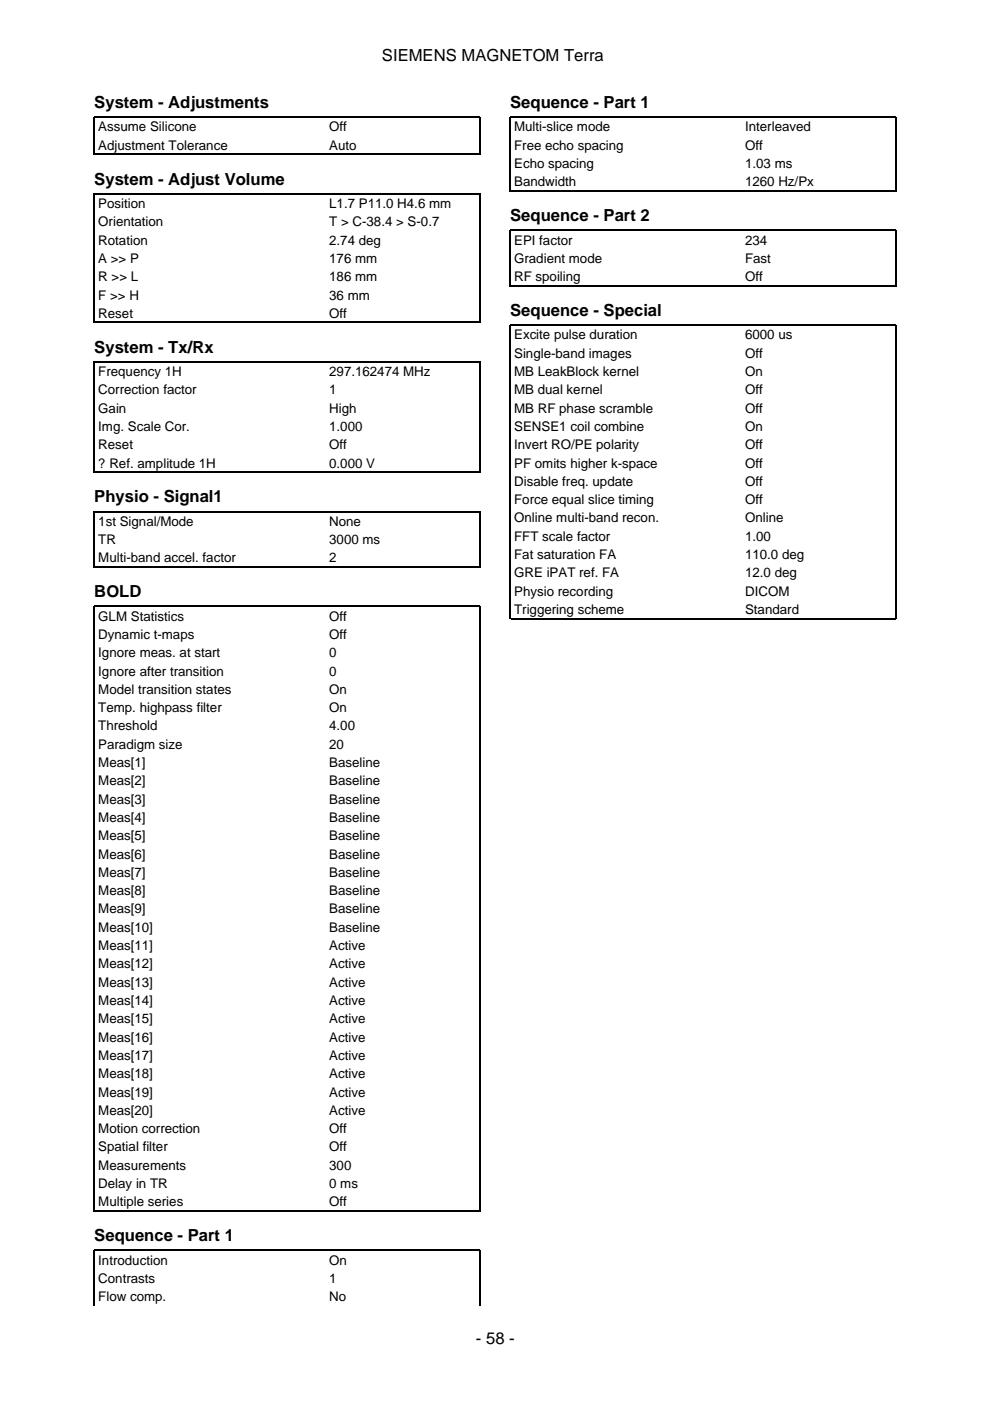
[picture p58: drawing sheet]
<svg xmlns="http://www.w3.org/2000/svg" width="210mm" height="297mm" viewBox="0 0 210 297" stroke-linecap="round" stroke-linejoin="round" font-family="sans-serif">
<defs><g id="words">
<g font-size="3.5">
<text x="81" y="12.9">SIEMENS MAGNETOM Terra</text>
<text x="20" y="22.9">System - Adjustments</text>
<text x="108.2" y="22.9">Sequence - Part 1</text>
<text x="20" y="39.2">System - Adjust Volume</text>
<text x="108.2" y="46.9">Sequence - Part 2</text>
<text x="108.2" y="67">Sequence - Special</text>
<text x="20" y="74.8">System - Tx/Rx</text>
<text x="20" y="106.5">Physio - Signal1</text>
<text x="20" y="126.6">BOLD</text>
<text x="20" y="263.2">Sequence - Part 1</text>
<text x="100.9" y="284.9">- 58 -</text>
</g>
<g font-size="2.8">
<text x="20.8" y="27.9">Assume Silicone</text>
<text x="69.8" y="27.9">Off</text>
<text x="109" y="27.9">Multi-slice mode</text>
<text x="158" y="27.9">Interleaved</text>
<text x="20.8" y="31.7">Adjustment Tolerance</text>
<text x="69.8" y="31.7">Auto</text>
<text x="109" y="31.7">Free echo spacing</text>
<text x="109" y="35.6">Echo spacing</text>
<text x="158" y="31.7">Off</text>
<text x="158" y="35.6">1.03 ms</text>
<text x="109" y="39.5">Bandwidth</text>
<text x="158" y="39.5">1260 Hz/Px</text>
<text x="20.8" y="44.1">Position</text>
<text x="20.8" y="48">Orientation</text>
<text x="69.8" y="44.1">L1.7 P11.0 H4.6 mm</text>
<text x="69.8" y="48">T &gt; C-38.4 &gt; S-0.7</text>
<text x="20.8" y="51.9">Rotation</text>
<text x="69.8" y="51.9">2.74 deg</text>
<text x="109" y="51.9">EPI factor</text>
<text x="158" y="51.9">234</text>
<text x="20.8" y="55.7">A &gt;&gt; P</text>
<text x="20.8" y="59.6">R &gt;&gt; L</text>
<text x="69.8" y="55.7">176 mm</text>
<text x="69.8" y="59.6">186 mm</text>
<text x="109" y="55.7">Gradient mode</text>
<text x="109" y="59.6">RF spoiling</text>
<text x="158" y="55.7">Fast</text>
<text x="158" y="59.6">Off</text>
<text x="20.8" y="63.5">F &gt;&gt; H</text>
<text x="69.8" y="63.5">36 mm</text>
<text x="20.8" y="67.4">Reset</text>
<text x="69.8" y="67.4">Off</text>
<text x="109" y="72">Excite pulse duration</text>
<text x="158" y="72">6000 us</text>
<text x="109" y="75.8">Single-band images</text>
<text x="158" y="75.8">Off</text>
<text x="20.8" y="79.7">Frequency 1H</text>
<text x="20.8" y="83.6">Correction factor</text>
<text x="69.8" y="79.7">297.162474 MHz</text>
<text x="69.8" y="83.6">1</text>
<text x="109" y="79.7">MB LeakBlock kernel</text>
<text x="109" y="83.6">MB dual kernel</text>
<text x="158" y="79.7">On</text>
<text x="158" y="83.6">Off</text>
<text x="20.8" y="87.5">Gain</text>
<text x="69.8" y="87.5">High</text>
<text x="109" y="87.5">MB RF phase scramble</text>
<text x="158" y="87.5">Off</text>
<text x="20.8" y="91.4">Img. Scale Cor.</text>
<text x="20.8" y="95.2">Reset</text>
<text x="69.8" y="91.4">1.000</text>
<text x="69.8" y="95.2">Off</text>
<text x="109" y="91.4">SENSE1 coil combine</text>
<text x="109" y="95.2">Invert RO/PE polarity</text>
<text x="158" y="91.4">On</text>
<text x="158" y="95.2">Off</text>
<text x="20.8" y="99.1">? Ref. amplitude 1H</text>
<text x="69.8" y="99.1">0.000 V</text>
<text x="109" y="99.1">PF omits higher k-space</text>
<text x="158" y="99.1">Off</text>
<text x="109" y="103">Disable freq. update</text>
<text x="109" y="106.9">Force equal slice timing</text>
<text x="158" y="103">Off</text>
<text x="158" y="106.9">Off</text>
<text x="20.8" y="111.5">1st Signal/Mode</text>
<text x="69.8" y="111.5">None</text>
<text x="109" y="110.8">Online multi-band recon.</text>
<text x="158" y="110.8">Online</text>
<text x="20.8" y="115.4">TR</text>
<text x="20.8" y="119.2">Multi-band accel. factor</text>
<text x="69.8" y="115.4">3000 ms</text>
<text x="69.8" y="119.2">2</text>
<text x="109" y="114.7">FFT scale factor</text>
<text x="109" y="118.5">Fat saturation FA</text>
<text x="158" y="114.7">1.00</text>
<text x="158" y="118.5">110.0 deg</text>
<text x="109" y="122.4">GRE iPAT ref. FA</text>
<text x="158" y="122.4">12.0 deg</text>
<text x="20.8" y="131.6">GLM Statistics</text>
<text x="69.8" y="131.6">Off</text>
<text x="109" y="126.3">Physio recording</text>
<text x="109" y="130.2">Triggering scheme</text>
<text x="158" y="126.3">DICOM</text>
<text x="158" y="130.2">Standard</text>
<text x="20.8" y="135.5">Dynamic t-maps</text>
<text x="69.8" y="135.5">Off</text>
<text x="20.8" y="139.3">Ignore meas. at start</text>
<text x="20.8" y="143.2">Ignore after transition</text>
<text x="69.8" y="139.3">0</text>
<text x="69.8" y="143.2">0</text>
<text x="20.8" y="147.1">Model transition states</text>
<text x="69.8" y="147.1">On</text>
<text x="20.8" y="151">Temp. highpass filter</text>
<text x="20.8" y="154.9">Threshold</text>
<text x="69.8" y="151">On</text>
<text x="69.8" y="154.9">4.00</text>
<text x="20.8" y="158.7">Paradigm size</text>
<text x="69.8" y="158.7">20</text>
<text x="20.8" y="162.6">Meas[1]</text>
<text x="20.8" y="166.5">Meas[2]</text>
<text x="69.8" y="162.6">Baseline</text>
<text x="69.8" y="166.5">Baseline</text>
<text x="20.8" y="170.4">Meas[3]</text>
<text x="69.8" y="170.4">Baseline</text>
<text x="20.8" y="174.3">Meas[4]</text>
<text x="20.8" y="178.2">Meas[5]</text>
<text x="69.8" y="174.3">Baseline</text>
<text x="69.8" y="178.2">Baseline</text>
<text x="20.8" y="182">Meas[6]</text>
<text x="20.8" y="185.9">Meas[7]</text>
<text x="69.8" y="182">Baseline</text>
<text x="69.8" y="185.9">Baseline</text>
<text x="20.8" y="189.8">Meas[8]</text>
<text x="69.8" y="189.8">Baseline</text>
<text x="20.8" y="193.7">Meas[9]</text>
<text x="20.8" y="197.6">Meas[10]</text>
<text x="69.8" y="193.7">Baseline</text>
<text x="69.8" y="197.6">Baseline</text>
<text x="20.8" y="201.4">Meas[11]</text>
<text x="69.8" y="201.4">Active</text>
<text x="20.8" y="205.3">Meas[12]</text>
<text x="20.8" y="209.2">Meas[13]</text>
<text x="69.8" y="205.3">Active</text>
<text x="69.8" y="209.2">Active</text>
<text x="20.8" y="213.1">Meas[14]</text>
<text x="69.8" y="213.1">Active</text>
<text x="20.8" y="217">Meas[15]</text>
<text x="20.8" y="220.8">Meas[16]</text>
<text x="69.8" y="217">Active</text>
<text x="69.8" y="220.8">Active</text>
<text x="20.8" y="224.7">Meas[17]</text>
<text x="69.8" y="224.7">Active</text>
<text x="20.8" y="228.6">Meas[18]</text>
<text x="20.8" y="232.5">Meas[19]</text>
<text x="69.8" y="228.6">Active</text>
<text x="69.8" y="232.5">Active</text>
<text x="20.8" y="236.4">Meas[20]</text>
<text x="69.8" y="236.4">Active</text>
<text x="20.8" y="240.2">Motion correction</text>
<text x="20.8" y="244.1">Spatial filter</text>
<text x="69.8" y="240.2">Off</text>
<text x="69.8" y="244.1">Off</text>
<text x="20.8" y="248">Measurements</text>
<text x="20.8" y="251.9">Delay in TR</text>
<text x="69.8" y="248">300</text>
<text x="69.8" y="251.9">0 ms</text>
<text x="20.8" y="255.8">Multiple series</text>
<text x="69.8" y="255.8">Off</text>
<text x="20.8" y="268.1">Introduction</text>
<text x="69.8" y="268.1">On</text>
<text x="20.8" y="272">Contrasts</text>
<text x="20.8" y="275.9">Flow comp.</text>
<text x="69.8" y="272">1</text>
<text x="69.8" y="275.9">No</text>
</g>
</g></defs>
<g fill="none" stroke="#000" stroke-width=".26">
<path d="M20 32.9v-8.1h81.8v8.1M20.1 32.7h81.6M108.2 40.6v-15.8h81.8v15.8M108.3 40.5h81.6M20 68.5v-27.4h81.8v27.4M20.1 68.4h81.6M108.2 60.7v-11.9h81.8v11.9M108.3 60.6h81.6M20 100.3v-23.6h81.8v23.6M20.1 100.1h81.6M20 120.4v-11.9h81.8v11.9M20.1 120.2h81.6"/>
<path d="M108.2 131.3v-62.4h81.8v62.4M108.3 131.2h81.6M20 256.9v-128.3h81.8v128.3M20.1 256.8h81.6M20 276.7v-11.6h81.8v11.6"/>
</g>
<use href="#words"/>
</svg>
